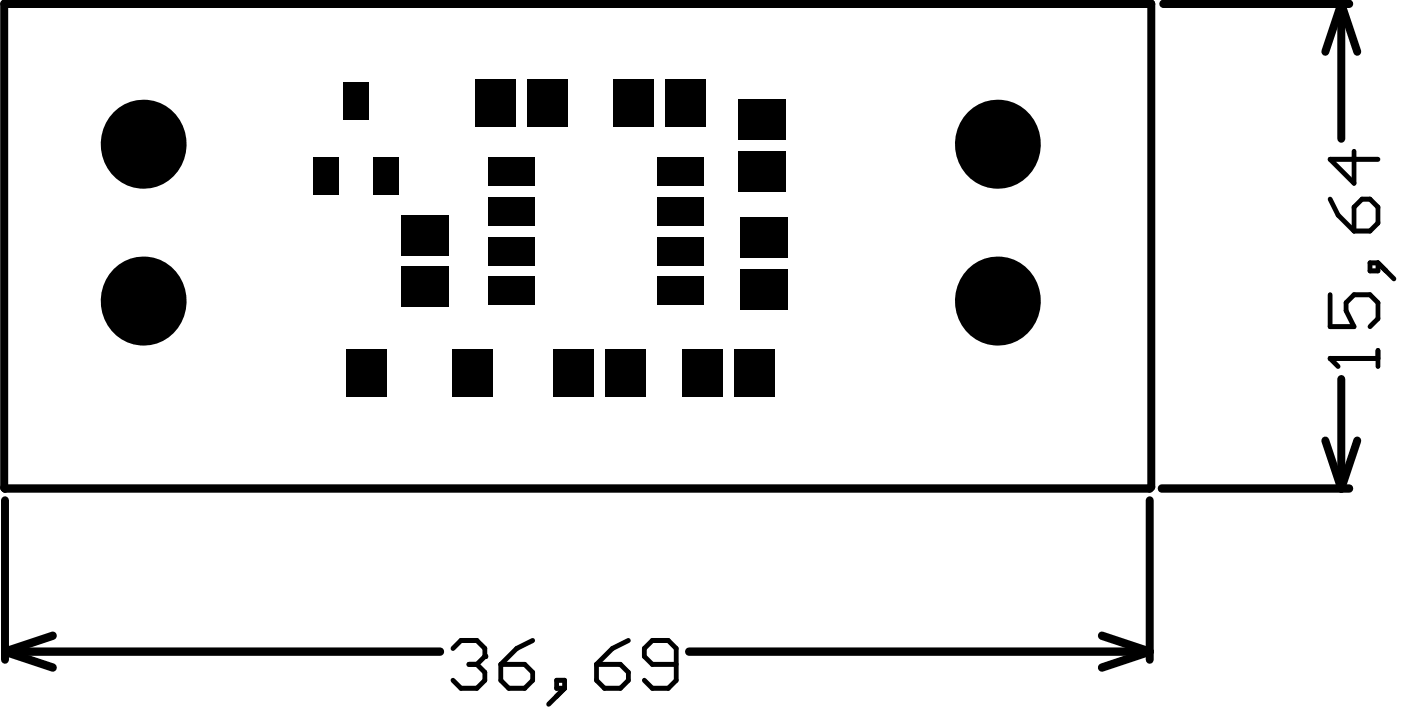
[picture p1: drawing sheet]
<svg xmlns="http://www.w3.org/2000/svg" width="149mm" height="75mm" viewBox="0 0 149 75" stroke-linecap="round" stroke-linejoin="round" font-family="sans-serif">
<g fill="none" stroke="#000" stroke-width=".87">
<path d="M.4 .4h121.6v51.2l-.1 .2h-121.4l-.1-.1zM123.3 .4h19.7M142.2 .4v14.3M142.2 .4l1.7 5.1M142.2 .4l-1.7 5.1M.5 53.1v16.8M121.9 53.1v16.8M123.1 51.8h19.9M140.5 46.7l1.7 5.1M142.2 40.2v11.6M143.9 46.7l-1.7 5.1M.5 69.1l5.1 1.7"/>
<path d="M.5 69.1h46.2M5.6 67.4l-5.1 1.7M73 69.1h48.9M116.8 67.4l5.1 1.7M121.9 69.1l-5.1 1.7"/>
</g>
<g fill="none" stroke="#000" stroke-width=".52">
<path d="M143.5 16v3.4l-2.5-2.5h5.1M141 31.3v3.3h2.5l-.8-1.7v-.8l.8-.8h1.7l.9 .8v1.7l-.9 .8M141 21.1l.9 1.7 1.6 1.7M143.5 22l.9-.9h.8l.9 .9v1.7l-.9 .8h-1.7zM145.2 27.9h.9v.8h-.9zM146.1 37.2v1.7M146.1 38h-5.1l.9 .9M146.1 27.9l1.7 1.7M48 68.8l.9-.9h1.7l.8 .9v.8l-.8 .8M49.7 70.4h.9M50.6 70.4l.8 .9v.8l-.8 .9h-1.7l-.9-.9M53.1 70.4h2.5l.9 .9v.8l-.9 .9h-1.7l-.8-.9z"/>
<path d="M56.5 67.9l-1.7 .9-1.7 1.6M59 72.1h.9v.9h-.9zM59.9 73l-1.7 1.7M63.2 70.4h2.6l.8 .9v.8l-.8 .9h-1.7l-.9-.9zM66.6 67.9l-1.7 .9-1.7 1.6M71.7 70.4h-2.5l-.9-.8v-.8l.9-.9h1.6l.9 .9v3.3l-.9 .9h-1.6l-.9-.9"/>
</g>
<g fill="#000">
<circle cx="15.2" cy="15.3" r="4.6"/>
<circle cx="105.7" cy="15.3" r="4.6"/>
<circle cx="15.2" cy="31.9" r="4.6"/>
<circle cx="105.7" cy="31.9" r="4.6"/>
<circle cx="141" cy="38" r=".26"/>
<circle cx="51.4" cy="69.6" r=".26"/>
</g>
<g fill="#000">
<path d="M36.4 8.7h2.7v4h-2.7z" fill-rule="evenodd"/>
<path d="M51.7 16.7h5v3h-5z" fill-rule="evenodd"/>
<path d="M50.4 8.5h4.3v5h-4.3z" fill-rule="evenodd"/>
<path d="M55.9 8.5h4.3v5h-4.3z" fill-rule="evenodd"/>
<path d="M65 8.5h4.4v5h-4.4z" fill-rule="evenodd"/>
<path d="M69.7 16.7h5v3h-5z" fill-rule="evenodd"/>
<path d="M70.5 8.5h4.4v5h-4.4z" fill-rule="evenodd"/>
<path d="M78.3 10.5h5v4.4h-5z" fill-rule="evenodd"/>
<path d="M78.3 16h5v4.4h-5z" fill-rule="evenodd"/>
<path d="M33.2 16.7h2.7v4h-2.7z" fill-rule="evenodd"/>
<path d="M36.6 37.1h4.4v5h-4.4z" fill-rule="evenodd"/>
<path d="M39.6 16.7h2.6v4h-2.6z" fill-rule="evenodd"/>
<path d="M42.6 28.3h5v4.3h-5z" fill-rule="evenodd"/>
<path d="M42.6 22.8h5v4.3h-5z" fill-rule="evenodd"/>
<path d="M51.7 25.1h5v3h-5z" fill-rule="evenodd"/>
<path d="M51.7 20.9h5v3h-5z" fill-rule="evenodd"/>
<path d="M51.7 29.3h5v3h-5z" fill-rule="evenodd"/>
<path d="M48 37.1h4.3v5h-4.3z" fill-rule="evenodd"/>
<path d="M69.7 25.1h5v3h-5z" fill-rule="evenodd"/>
<path d="M69.7 20.9h5v3h-5z" fill-rule="evenodd"/>
<path d="M69.7 29.3h5v3h-5z" fill-rule="evenodd"/>
<path d="M78.5 28.5h5v4.3h-5z" fill-rule="evenodd"/>
<path d="M78.5 23h5v4.4h-5z" fill-rule="evenodd"/>
<path d="M58.6 37.1h4.4v5h-4.4z" fill-rule="evenodd"/>
<path d="M64.1 37.1h4.4v5h-4.4z" fill-rule="evenodd"/>
<path d="M72.3 37.1h4.3v5h-4.3z" fill-rule="evenodd"/>
<path d="M77.8 37.1h4.3v5h-4.3z" fill-rule="evenodd"/>
</g>
</svg>
